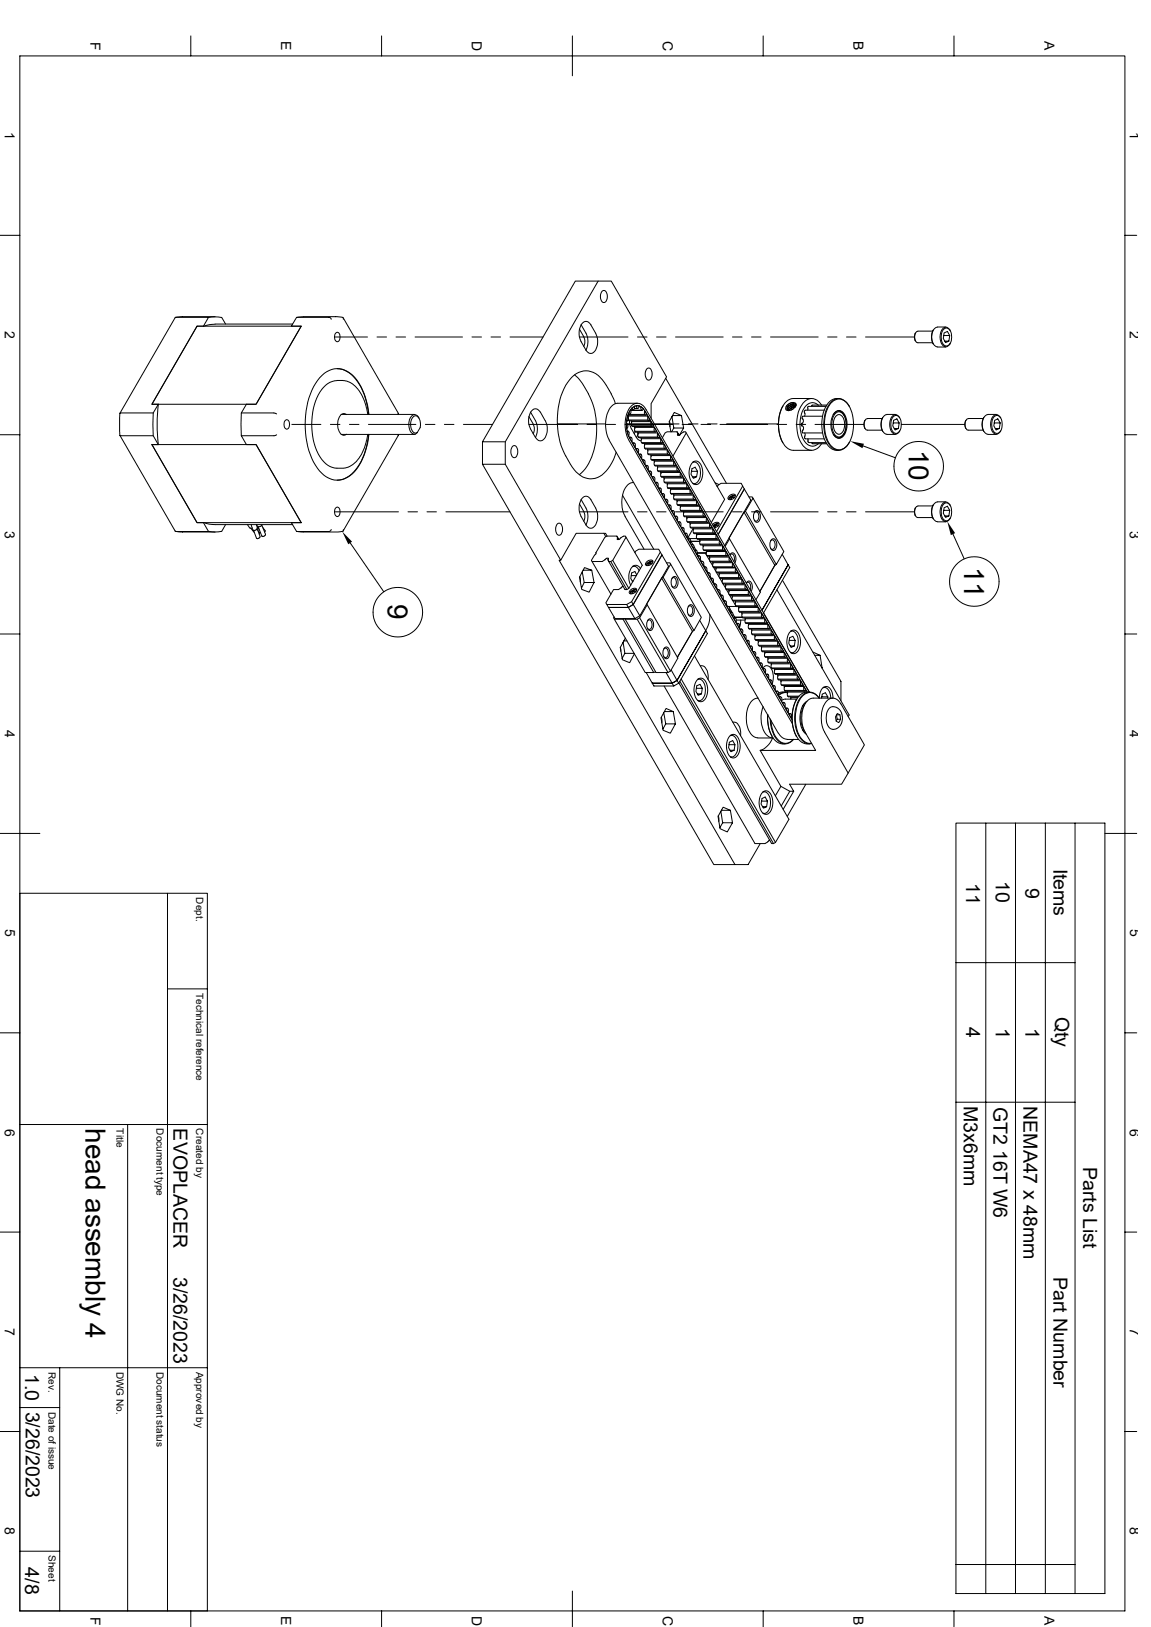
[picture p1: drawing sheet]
<svg xmlns="http://www.w3.org/2000/svg" width="297mm" height="420mm" viewBox="0 0 297 420" stroke-linecap="round" stroke-linejoin="round" font-family="sans-serif">
<defs><g id="words">
<g font-size="7.2">
<text x="234.5" y="116.1" transform="rotate(90 234.5 116.1)">10</text>
<text x="248.8" y="146.3" transform="rotate(90 248.8 146.3)">11</text>
<text x="100.1" y="156" transform="rotate(90 100.1 156)">9</text>
<text x="22.1" y="291.3" transform="rotate(90 22.1 291.3)">head assembly 4</text>
</g>
<g font-size="5">
<text x="249.3" y="227.9" transform="rotate(90 249.3 227.9)">11</text>
<text x="257" y="227.5" transform="rotate(90 257 227.5)">10</text>
<text x="271.8" y="224.2" transform="rotate(90 271.8 224.2)">Items</text>
<text x="264.7" y="229.1" transform="rotate(90 264.7 229.1)">9</text>
<text x="272.3" y="262.5" transform="rotate(90 272.3 262.5)">Qty</text>
<text x="249.3" y="265.2" transform="rotate(90 249.3 265.2)">4</text>
<text x="257" y="265.3" transform="rotate(90 257 265.3)">1</text>
<text x="264.7" y="265.3" transform="rotate(90 264.7 265.3)">1</text>
<text x="248.7" y="285.6" transform="rotate(90 248.7 285.6)">M3x6mm</text>
<text x="256.4" y="285.7" transform="rotate(90 256.4 285.7)">GT2 16T W6</text>
<text x="264.1" y="285.6" transform="rotate(90 264.1 285.6)">NEMA47 x 48mm</text>
<text x="44.7" y="291.3" transform="rotate(90 44.7 291.3)">EVOPLACER</text>
<text x="279.5" y="301.2" transform="rotate(90 279.5 301.2)">Parts List</text>
<text x="44.7" y="329.6" transform="rotate(90 44.7 329.6)">3/26/2023</text>
<text x="271.8" y="329.7" transform="rotate(90 271.8 329.7)">Part Number</text>
<text x="6.5" y="354.7" transform="rotate(90 6.5 354.7)">1.0</text>
<text x="6.7" y="364.4" transform="rotate(90 6.7 364.4)">3/26/2023</text>
<text x="6.5" y="404.6" transform="rotate(90 6.5 404.6)">4/8</text>
</g>
<g font-size="3.6">
<text x="23.3" y="10.8" transform="rotate(90 23.3 10.8)">F</text>
<text x="72.6" y="10.7" transform="rotate(90 72.6 10.7)">E</text>
<text x="121.8" y="10.5" transform="rotate(90 121.8 10.5)">D</text>
<text x="171" y="10.5" transform="rotate(90 171 10.5)">C</text>
<text x="220.3" y="10.7" transform="rotate(90 220.3 10.7)">B</text>
<text x="269.5" y="10.7" transform="rotate(90 269.5 10.7)">A</text>
<text x="1.3" y="34" transform="rotate(90 1.3 34)">1</text>
<text x="291.6" y="34" transform="rotate(90 291.6 34)">1</text>
<text x="1.3" y="85.5" transform="rotate(90 1.3 85.5)">2</text>
<text x="291.6" y="85.5" transform="rotate(90 291.6 85.5)">2</text>
<text x="1.3" y="136.9" transform="rotate(90 1.3 136.9)">3</text>
<text x="291.6" y="136.9" transform="rotate(90 291.6 136.9)">3</text>
<text x="1.3" y="188.4" transform="rotate(90 1.3 188.4)">4</text>
<text x="291.6" y="188.4" transform="rotate(90 291.6 188.4)">4</text>
<text x="1.3" y="239.9" transform="rotate(90 1.3 239.9)">5</text>
<text x="291.6" y="239.9" transform="rotate(90 291.6 239.9)">5</text>
<text x="1.3" y="291.3" transform="rotate(90 1.3 291.3)">6</text>
<text x="291.6" y="291.3" transform="rotate(90 291.6 291.3)">6</text>
<text x="1.3" y="342.8" transform="rotate(90 1.3 342.8)">7</text>
<text x="291.6" y="342.8" transform="rotate(90 291.6 342.8)">7</text>
<text x="1.3" y="394.3" transform="rotate(90 1.3 394.3)">8</text>
<text x="291.6" y="394.3" transform="rotate(90 291.6 394.3)">8</text>
<text x="23.3" y="417.3" transform="rotate(90 23.3 417.3)">F</text>
<text x="72.6" y="417.2" transform="rotate(90 72.6 417.2)">E</text>
<text x="121.8" y="417.1" transform="rotate(90 121.8 417.1)">D</text>
<text x="171" y="417.1" transform="rotate(90 171 417.1)">C</text>
<text x="220.3" y="417.2" transform="rotate(90 220.3 417.2)">B</text>
<text x="269.5" y="417.2" transform="rotate(90 269.5 417.2)">A</text>
</g>
<g font-size="2.6">
<text x="50.6" y="231.6" transform="rotate(90 50.6 231.6)">Dept.</text>
<text x="50.6" y="256.3" transform="rotate(90 50.6 256.3)">Technical reference</text>
<text x="30.1" y="291.3" transform="rotate(90 30.1 291.3)">Title</text>
<text x="40.3" y="291.3" transform="rotate(90 40.3 291.3)">Document type</text>
<text x="50.6" y="291.3" transform="rotate(90 50.6 291.3)">Created by</text>
<text x="12.5" y="354.1" transform="rotate(90 12.5 354.1)">Rev.</text>
<text x="30.1" y="354.1" transform="rotate(90 30.1 354.1)">DWG No.</text>
<text x="40.3" y="354.1" transform="rotate(90 40.3 354.1)">Document status</text>
<text x="50.6" y="354.1" transform="rotate(90 50.6 354.1)">Approved by</text>
<text x="12.5" y="364.4" transform="rotate(90 12.5 364.4)">Date of issue</text>
<text x="12.5" y="401.4" transform="rotate(90 12.5 401.4)">Sheet</text>
</g>
</g></defs>
<g fill="none" stroke="#000" stroke-width=".26">
<path d="M5.1 14.4h285.2v401.4h-285.2zM49.2 9.3v5.1M98.5 9.3v5.1M147.7 9.3v10.3M196.9 9.3v5.1M246.2 9.3v5.1M0 60.7h5.1M154.3 72.6h-5.8l-24 41.4M155.4 75.1l.2-.1a1.24 1.24 0 0 1 1.1 1.7l-.2 .7a.72 .72 0 0 1-.7 .7 .72 .72 0 0 1-.7-.7l-.1-1.4zM290.3 60.7h3M50.8 84.2h26.9l-11.6 20.2h-26.9zM53.8 82l1.7-.2 1.7 .2 1 1.7"/>
<path d="M55.5 81.7h-8.8l-1.4 .2M75.5 83.7h-20l-1.5 .1-1.5 .4M78.2 81.8l-1.7 .2M78.2 81.7h8.8l1.5 .3 .1 .4M85.5 82.4l-.5-.5h-8.5l-1.3 2.3h2.5l-11.6 20.2h-2.5l-1.3 2.2h8.4l.7 .2M86.3 87h8.5M86.5 86.1a.66 .66 0 0 1 .9-.2 .66 .66 0 0 1 .3 .8 1.02 1.02 0 0 1-.8 1.5 1.68 1.68 0 0 1-.4-2.1zM87 98.2l2.6 .2 1.4 .7 1 1 1.2 1.6 .9 1.8 .8 3.5M87 98.3a6.3 6.3 0 0 0-5.3 4.4 17.6 17.6 0 0 0 1.3 15.9 5.5 5.5 0 0 0 5.5 2.3l1.4-.3 .9-.5 1-.8 .9-1.1 1.4-2.7 .8-3.4M87 95.2a7.2 7.2 0 0 1 5.8 4.1 19.9 19.9 0 0 1 2.3 7.7M88.6 82l14.2 24.7M97.3 87h2.4"/>
<path d="M102.2 87h2.4M107.1 87h12.2M121.8 87h2.4M126.7 87h2.5M131.6 87h8.5M148.3 96.8l.8 .7 1.1 1.4 1.6 2.7M149.5 85l1.1 2a2.69 2.69 0 0 1 0 2.4M149.5 87h12.6M149.9 83.8l1.3 2.2a4.8 4.8 0 0 1 0 4.3M152.4 83.8l1.3 2.2a4.1 4.1 0 0 1-.8 5.1h-.9l-.8-.8M152.5 83.9a1.4 1.4 0 0 0-1.5-.9 1.4 1.4 0 0 0-1.2 1.3 4.7 4.7 0 0 0 .1 3.9l1.3 2.2M164.5 87h2.5"/>
<path d="M167 95.2l.2-.2a1.24 1.24 0 0 1 1.1 1.7l-.2 .8a.72 .72 0 0 1-.7 .6 .72 .72 0 0 1-.7-.6l-.2-1.5zM169.4 87h2.5M171.8 97.7l15.7 27.1M174.3 87h12.3M189 87h2.5M193.9 87h2.5M198.8 87h12.3M213.6 87h2.4M218.4 87h2.5M223.4 87h12.5M236.1 87.9l.1 .2M236.2 86.1l-.2 .9 .2 .9"/>
<path d="M236.2 85.9l-.1 .2M236.9 85.5h3.8M236.9 85.5a1.74 1.74 0 0 0-.6 2.6l.6 .4h3.8M240.7 85.3a3.8 3.8 0 0 0 .1 3.5M240.8 85.2l-.1 .1M241.9 84.5a2.82 2.82 0 0 0-1.2 3.9l.4 .7 .8 .4M241.9 84.4h2.2M241.9 89.6h2.2M243.5 85a1.1 1.1 0 0 1 1.1-.3 1.1 1.1 0 0 1 .8 1 2.92 2.92 0 0 1-.9 3.6 1.54 1.54 0 0 1-1.6-1.8l.1-1.4zM243.5 86.6h1.6l-.2 1.5M245.1 86.6l-.6-1-.9 .3-.2 1.5 .6 1 .9-.3h-1.1M245.1 85.2l.1 .1"/>
<path d="M245.1 85.2a1.18 1.18 0 0 0-1.3-.7 1.18 1.18 0 0 0-1 1.1 3.3 3.3 0 0 0 1 3.9 1.12 1.12 0 0 0 1.3-.7M245.2 88.6l-.1 .2M0 112.2h5.1M30.9 112.4l8.6 .1 1.4 2.3h-1.7l11.6 20.1h1.7l1.3 2.3-8.6-.1zM30.9 106.7v5.7M39.2 114.8h26.9l11.6 20.1h-26.9zM39.5 106.6v5.9M40.9 104.4a45.9 45.9 0 0 0 0 10.4M40.9 104.4h-1.7l11.6-20.2h1.7l1.3-2.3-8.6 .1-14.3 24.7M40.9 104.4l-1.4 2.2-8.6 .1M62.3 106.6v5.9M71.4 112.2l-.6 .3h-8.5l1.3 2.3h2.5l11.6 20.1h-2.5l1.3 2.3h8.5l.5-.5"/>
<path d="M73.5 108.7a.66 .66 0 0 1 .8-.3 .66 .66 0 0 1 .4 .8 1.02 1.02 0 0 1-.9 1.5 1.68 1.68 0 0 1-.3-2zM75.3 109.6h7.5M85.3 109.6h2.4M88.1 107h18.9M88.1 112.1h18.9M89.4 107a1.33 1.33 0 0 0-2 1.1 3.6 3.6 0 0 0 .9 4.1l.6 .2 .5-.3M90.2 109.6h2.4M95.1 109.6h12.2M95.1 112.1a15.6 15.6 0 0 1-5 10.8l-1.2 .7-1.9 .4M95.2 107a15.6 15.6 0 0 0-4.9-10.7 5.4 5.4 0 0 0-7.8 1.2 20.1 20.1 0 0 0-3.5 15.6 14.1 14.1 0 0 0 5.3 10 5.7 5.7 0 0 0 7.8-2.1 18.2 18.2 0 0 0 3.1-8.9M102.7 112.2l.1 .2M102.8 112.4l-14.2 24.6"/>
<path d="M102.8 106.7v.3M102.8 106.7l-.1 .1M102.8 112.1v.3M106.6 107.7a1.06 1.06 0 0 1 1.2-.2 1.06 1.06 0 0 1 .6 1l.1 .5a2.73 2.73 0 0 1-1.1 2.8 1.69 1.69 0 0 1-1.4-2.1v-.9zM107.7 111.7l-.5 .4M108 107.7l.1 .2M108 107.8a1.14 1.14 0 0 0-1.1-.8 1.14 1.14 0 0 0-1.1 1 3.3 3.3 0 0 0 .8 4l.6 .1M109.8 109.6h2.4M114.7 109.6h2.4M119.6 109.6h7.5M124.5 119.8l59.7 103.4h8.8l3.2-5.4M130.4 114h-5.9v5.8h5.9"/>
<path d="M132.3 115.2l.2-.1a1.24 1.24 0 0 1 1.1 1.7l-.2 .7a.72 .72 0 0 1-.7 .7 .72 .72 0 0 1-.7-.7l-.1-1.5zM136.5 109.6h12.6M136.5 107.5l1.1 2a2.69 2.69 0 0 1 0 2.5M136.9 106.4l1.3 2.2a4.8 4.8 0 0 1 0 4.3 1.4 1.4 0 0 0 1.5 .9 1.4 1.4 0 0 0 1.2-1.3 4.7 4.7 0 0 0-.2-3.9l-1.3-2.2M139.4 106.4a1.4 1.4 0 0 0-1.5-.9 1.4 1.4 0 0 0-1.2 1.3 4.7 4.7 0 0 0 .2 3.9l1.3 2.2M143.8 109.4h12.4M151.5 109.6h2.4M151.8 101.6a19.8 19.8 0 0 1-.8 19.4l-1.5 1.6M156.4 109.6h2.4M157.1 113.5l43.7 75.8M157.7 101.6l1.1 2.6M157.7 101.6l-1.2-2.1a6.5 6.5 0 0 0-5.3-3.8 6.2 6.2 0 0 0-5.2 3.8 20.1 20.1 0 0 0 3.3 22.8 4.8 4.8 0 0 0 7.2-.8l1.4-2.1 1.1-2.6"/>
<path d="M161.3 109.6h12.3M161.7 109.4h.1M161.7 109.4l.3 .4v.4l-.2 .4M161.7 109.3l-.1-.1 .1 1.6 .1-.2M161.7 108.6h.2M161.8 110.6h.1M161.8 108.6h.1M161.8 111.3h.3M161.9 111.3h.1M161.9 111.3h-.1l.4 1.3v-.2M161.9 109.4h13.3M161.9 111.3a.64 .64 0 0 1 .3 1.1"/>
<path d="M162 107.5h.1M162 107.4v-.1l-.3 1.3a.35 .35 0 0 0 .4 0 .35 .35 0 0 0 .1-.4M162 107.5l.1 .7M162.1 107.4v.2M162.1 108.4h5.1M162.1 107.4h5.1l.5 1.1M162.2 108.4l.1 .2h5.1M162.2 112.4h.1M162.2 113.5l42.2 73.2M162.2 113.5a8.2 8.2 0 0 1 .7-8.7 2.27 2.27 0 0 1 3.8 .9l42.1 72.9-11.8-20.4 6.8-11.7-.4-.7-6.8 11.7 6.8-11.7-1.6-2.7M162.3 112.9h.5M162.4 108.7l.4 1.7 1.4 2.5"/>
<path d="M162.5 113a7.3 7.3 0 0 1 .6-7.7 2 2 0 0 1 3.4 .9l41.8 72.4M162.5 113l41.8 72.7M162.6 113h.1M162.6 113l.2-.1 .2 .2M162.7 105.9h.1M162.7 105.9l.1 .4a.35 .35 0 0 1 0 .5 .35 .35 0 0 1-.5 0M162.7 105.7l-.6 1.1h.2M162.7 105.9h2.8M162.7 105.8h.7M162.8 105.7v.2M162.8 106h2.9M162.9 108.6l.1 .2h5l.7 1.1-.5 .2-.1-.2"/>
<path d="M162.9 108.9v.2M162.9 109.1h.1M163 109.1v.8h5v-.8M163 113.1l.1 .9M163 109.9l.2 .2M163.2 114.3h.4M163.2 110.1h5.1M163.4 114.4l.5 1.1M163.4 114.5h.1M163.4 114.5l.3-.2 .1 .3M163.7 110.1l.1 .2M163.8 104.8l-.1 .4a.36 .36 0 0 1 0 .5 .36 .36 0 0 1-.5-.1l-.2-.2"/>
<path d="M163.8 110.3h5.1l.6 1.1-.4 .1-.2-.2M163.8 110.3v.2M163.8 110.6v.7h5.1v-.7M163.8 104.8l-.8 .6M163.9 111.4l-.2 .6M163.9 114.5v.8M163.9 115.3v.2M163.9 111.3l.2 .2M164 115.8h.5M164.1 111.5h5M164.1 115.9h.1M164.2 112.9l.6 .6 .6 .3"/>
<path d="M164.2 104.9l-.1-.2 .9 .1-.1 .1M164.3 115.9h.1M164.3 115.9l.2-.1 .2 .2M164.3 104.9a.35 .35 0 0 0 .2 .5 .35 .35 0 0 0 .4-.5M164.5 104.1h-5.1a3.4 3.4 0 0 0-2.7 2.7 8.9 8.9 0 0 0 .5 6.7M164.5 111.5l.1 .3h5.1l.6 1.1a.56 .56 0 0 1-.7-.2 .56 .56 0 0 1 .1-.8v-.1M164.5 105.5h-.8h.9M164.6 111.8v.7l.2 .5h5.2M164.7 111.8l-.4 1.1M164.7 112.8h5M164.7 116v.7M164.7 116.8l.1 .2"/>
<path d="M164.8 117.2h.5M165 117.3l.1 .1a.35 .35 0 0 1 .4-.1 .35 .35 0 0 1 .1 .5l-.1 .4M165.1 117.4h.1M165.4 113l.1 .2M165.4 105.1h.1M165.5 113.5v.8h5.1l-.1-.8M165.5 113.2h5l.7 1.1-.4 .1-.2-.2M165.5 113.2v.2M165.6 118.2v.2M165.6 114.2l.1 .2 5.1 .1M165.7 118.7h.4M165.8 118.8h.1"/>
<path d="M165.9 118.8h.1M165.9 118.8l.3-.1 .1 .2M165.9 105.7l-.1 .2-.3-.1M166 105.6h.1M166 105.7l.1-.1-.8-.7 .2 .9M166.2 114.5l.1 .2M166.3 106.1v-.1l.7 1-.4 .1-.2-.2M166.3 114.7v.2M166.3 114.9h.1M166.3 106.2l.1 .8-4.3-.1M166.3 114.7h5.1l.5 1.1M166.4 118.9v.7"/>
<path d="M166.4 119.7h.1M166.4 114.9v.8h5v-.8M166.4 115.7l.1 .2h5.2M166.5 119.7v.2M166.6 107.2h-4.6l.1 .2M166.8 107h.1M166.8 107.1h.1M167 115.9l.2 .2h5l.6 1.1-.3 .1-.2-.2M167.1 107.4v.2M167.1 107.6h.1M167.1 116.2v.1M167.1 116.4h.1"/>
<path d="M167.2 107.7v.7M167.2 108.4l.2 .2 .2-.1M167.2 116.4l-.1 .5 .3 .4M167.4 117.4h5.1M167.6 108.5h.1M167.7 108.5h.1M167.9 117.4l.1 .2h5.1l.6 1.1-.4 .1-.2-.2M168 108.9v.2M168 109.1h.1M168 117.6v.2M168 107.9v-3.7l4-6.9-14.3-24.7h-3.4l-23.9 41.4v5.8l14.3 24.8 4-6.9h7.6l.4 .7M168 117.9v.7h5.1v-.7"/>
<path d="M168.1 118.6l.2 .2M168.3 118.8h5M168.5 109.9h.1M168.5 110h.1M168.7 118.8l.2 .2M168.8 110.3l.1 .2M168.8 119h5.1l.6 1.1a.56 .56 0 0 1-.7-.2 .56 .56 0 0 1 .1-.7v-.1M168.8 119.1v.7l.2 .5h5.2M169.3 111.4h.1M169.4 111.4h.1M170.2 112.9h.1M170.5 113.2v.2"/>
<path d="M171 114.3h.1M171.1 114.3h.1M171.4 114.7v.2M171.4 115.7l.2 .2 .3-.1M171.9 115.7h.1M171.9 115.8h.1M172.2 116.2v.1M172.2 116.4h.1M172.3 116.4v.8h-5.1M172.7 117.2h.1M172.7 108.7l.1 1.5M172.7 117.3h.1"/>
<path d="M173 117.6l.1 .2M173.4 107.5l.5 3h2.5M173.5 107.3h2.4l.5 3.2M173.5 118.7h.1M173.6 118.7h.1M173.9 110.5l-.6 1M174.8 111.5h-2.7l-.5 .3-.7 1.2M174.8 111.5l.5 .9M174.8 111.5l.2 .4M175.2 112.4l-.3-.5-.1 .5h.5M175.5 112.2l-.2 .2M175.9 107.3l-1.9-.8-1.3 2.3 .4 2.7"/>
<path d="M176 109.6h2.5M176.4 110.5l-1.1 1.8M176.4 111.5l-.7 .4-.2 .3M176.5 111.5h.4l.2 .3-3.4 5.9M177.1 111.8l9.9 17.1-3.4 6M177.7 109.4h2.4M178.7 119.4a1.32 1.32 0 0 1 2.2 .7 3.9 3.9 0 0 1-1 5 1.91 1.91 0 0 1-2-2 4.3 4.3 0 0 1 .8-3.7zM178.8 119.3a1.68 1.68 0 0 1 1.9 1.8 3.2 3.2 0 0 1-1.3 3.7h-.6M178.9 119.2h.3M180.9 109.6h2.4M182.6 109.4h2.4M185.8 109.6h12.3"/>
<path d="M187.5 109.4h13.3M200.5 109.6h2.5M202 104.8a10.3 10.3 0 0 0 0 9.5M203.4 104.4l1.3-.5 .7 .3v.4l-.9 1.1-1.1 .3-.5-.2-.2-.2 .2-.7zM204.7 105.5l-.5 .3M204.7 103.9l-.9 .2-.9 .8M204.9 104.3l-1.1 .3-.7 .7M205.1 104.6l-1.1 .4-.7 .6M205.2 104.1l.2 .2-.1 .6M205.2 105l-1 .3-.7 .7M205.2 105l-.9 .3-.8 .7M205.4 104.7l-.7-.1-.7 .3-.6 .6-.2 .4"/>
<path d="M205.4 104.4l-1-.1-.9 .5-.5 .9 .5 .3M205.4 109.6h2.5M207 109.9l.1 .1M207.1 111.6l5.2 .2M207.1 109.2l-.3 .2v.4l.2 .1M207.1 107.5l-.1 .5a.8 .8 0 0 1 .1 1.2M207.1 110l.2 .4-.1 .6M207.1 107.4h5.2M207.3 111l-.3 .3 .1 .4M207.6 113l.1 .2M207.6 106.6v.8M207.6 112.8v.2"/>
<path d="M207.6 111.8l.1 .6M207.7 106l-.2 .3 .1 .2M207.7 112.5l-.1 .3M207.8 105.9h4.9M207.8 105.9l-.1 .1M207.8 113.2h.1M207.8 113.3h4.9M208.4 105.6v.3M208.4 105.4l.1 .2M208.4 105v.4M208.5 113.3v.2M208.5 113.5v.5l.2 .2"/>
<path d="M208.6 104.9l-.2 .2M208.6 104.9h.1M208.7 104.9h4.4M208.7 114.3h4.4M209.4 102.9h-4.7a4.6 4.6 0 0 0-3.6 4.3 9.3 9.3 0 0 0 1.8 8.3l1.4 .7h5.1M209.5 114.3l.1 .2M209.7 104.6h-.2v.3M209.7 114.6h3.6M209.7 104.6h3.6M210.3 109.6h12.6M211.2 104.6a2.36 2.36 0 0 0-3.9 1 8.5 8.5 0 0 0 .7 8.8 2.12 2.12 0 0 0 3.2 .1M212 104.6a2.78 2.78 0 0 0-2.6-1.7 2.78 2.78 0 0 0-2.5 1.7 9.8 9.8 0 0 0 .7 10.9 2.7 2.7 0 0 0 4.4-.9"/>
<path d="M214.3 104.1a2.67 2.67 0 0 1 4.7 .5 10 10 0 0 1-.3 10.4 2.67 2.67 0 0 1-4.7-.5 10 10 0 0 1 .3-10.4zM215 107.1a1.54 1.54 0 0 1 1.6-1 1.54 1.54 0 0 1 1.4 1.3 5.1 5.1 0 0 1-.8 5.4l-.3 .1a1.57 1.57 0 0 1-1.9-.8M215.5 106.4a1.52 1.52 0 0 1 2.5 .7 4.9 4.9 0 0 1-.8 5.8 1.74 1.74 0 0 1-2.4-1.4 5.1 5.1 0 0 1 .7-5.1zM215.6 106.7a1.4 1.4 0 0 1 2.3 .8 4.7 4.7 0 0 1-.8 5.1 1.61 1.61 0 0 1-2.2-1.4 5 5 0 0 1 .7-4.5zM215.7 107.4a1.16 1.16 0 0 1 1.3-.3 1.16 1.16 0 0 1 .7 1.1 3.3 3.3 0 0 1-.9 3.9 1.74 1.74 0 0 1-1.7-2v-1.5zM216.4 106.1l.9 .5 .4 .5M216.4 102.9a3.4 3.4 0 0 0-3.4 2.2 10.3 10.3 0 0 0 .7 10l1.3 .9 1.4 .2M217.7 112l-.4 .6-.9 .4M217.8 107.1v.1M217.8 111.9v.1M219.2 104.9a2.96 2.96 0 0 0-4.3-1.5 8.8 8.8 0 0 0-2.1 8.5 4.9 4.9 0 0 0 3.4 4.3 3.2 3.2 0 0 0 2.9-1.9M219.2 114.2v.1"/>
<path d="M222.7 115.1l8.3 3.1M223.1 110.4l.1 .2M223.1 108.7l-.2 .9 .2 .8M223.2 108.5l-.1 .1M227.6 108l-3.8 .1a1.74 1.74 0 0 0-.5 2.6l.5 .3h3.8M227.7 107.9a3.8 3.8 0 0 0 .1 3.5M227.8 107.7l-.1 .2M228.9 107h2.2M228.9 107a2.82 2.82 0 0 0-1.3 4l.4 .7 .6 .4h2.5M230.5 107.6a1.1 1.1 0 0 1 1.1-.3 1.1 1.1 0 0 1 .8 .9 2.92 2.92 0 0 1-.9 3.6 1.54 1.54 0 0 1-1.6-1.8l.1-1.3zM230.5 109.2h1.5l-.2 1.4M232 109.2l-.6-1.1-.8 .4-.2 1.4 .6 1.1 .8-.4h-1"/>
<path d="M232.1 107.7l.1 .2M232.1 107.8a1.18 1.18 0 0 0-1.3-.8 1.18 1.18 0 0 0-1 1.2 3.3 3.3 0 0 0 1 3.9 1.12 1.12 0 0 0 1.3-.8M232.2 111.2l-.1 .2M232.6 109.6h16.4M249.2 108.7l-.2 .9 .3 1M249.3 108.5l-.1 .1M253.7 108l-3.8 .1a1.74 1.74 0 0 0-.6 2.6l.6 .3h3.8M253.8 107.9a3.8 3.8 0 0 0 .1 3.5M253.9 107.7l-.1 .2M254.9 107a2.82 2.82 0 0 0-1.2 4l.4 .7 .5 .4h2.5M254.9 107h2.2M256.5 107.6a1.1 1.1 0 0 1 1.2-.3 1.1 1.1 0 0 1 .7 .9 2.92 2.92 0 0 1-.9 3.6 1.54 1.54 0 0 1-1.6-1.8l.1-1.3z"/>
<path d="M256.5 109.2h1.6l-.2 1.4M258.1 109.2l-.6-1.1-.8 .4-.2 1.4 .5 1.1 .9-.4h-1.1M258.1 107.8a1.18 1.18 0 0 0-1.3-.8 1.18 1.18 0 0 0-.9 1.2 3.3 3.3 0 0 0 .9 3.9 1.37 1.37 0 0 0 1.4-.9M258.1 107.7l.1 .2M290.3 112.2h3M45.3 137.2l1.1 .1h9.1M52.5 134.9l1.5 .4 1.5 .1h20M53.8 137.2l1.7 .1 1.7-.1M58.2 135.4l-1 1.8M63.8 135.4l.7 .9M64.5 136.3h.6M64.8 136.4l.8 1.1"/>
<path d="M64.8 135.4l.4 1.4M66.2 135.4l.2 .8M66.2 135.4h.1M66.2 135.4a.67 .67 0 0 0 .6 .6 .67 .67 0 0 0 .7-.4M66.3 136l.6 .7M66.4 136.5l.7 2-.2 .4a.42 .42 0 0 1-.7 0l-.8-2M66.4 136.2l-.2 .5a.59 .59 0 0 1-.9 .1M66.5 136.9l.5 .6-.1 .4M66.6 136l1 2.3a.59 .59 0 0 0 .9-.4M67.6 135.5l-.1 .1M67.6 135.6l.9 2.3M67.8 136.2l.6 .7"/>
<path d="M68.4 136.9l-.2 .4M86.3 132.1h16.5M86.5 131.2a.66 .66 0 0 1 .9-.2 .66 .66 0 0 1 .3 .8 1.02 1.02 0 0 1-.8 1.5 1.68 1.68 0 0 1-.4-2.1zM88.6 136.7l-.1 .5-1.2 .1h-9.5l-1.3-.1M105.3 132.1h2.4M110.2 132.1h2.4M115.1 132.1h16.5M143.8 135.2l.3-.1a1.24 1.24 0 0 1 1.1 1.7l-.2 .7a.72 .72 0 0 1-.7 .7 .72 .72 0 0 1-.7-.7l-.2-1.4zM149.5 130.1l1.1 2a2.69 2.69 0 0 1 0 2.4M149.5 132.1h12.6M149.9 128.9l1.3 2.2a4.8 4.8 0 0 1 0 4.4M152.4 128.9l1.3 2.2a4.1 4.1 0 0 1-.8 5.2h-.9l-.8-.8"/>
<path d="M152.5 129a1.4 1.4 0 0 0-1.5-.9 1.4 1.4 0 0 0-1.2 1.3 4.7 4.7 0 0 0 .1 3.9l1.3 2.2M155.8 137.7l.5 .9M159.1 138.4l.1 .1M159.1 138.4h-2.5l-.5 .3-2.3 4M159.2 138.5l.4 .8M159.2 138.4l.5 .9M159.3 138.8v.5h.4M160.6 127.8l8.1 14M160.9 138.4h.5l.1 .3-3.4 6-.5 .2h-.5M160.9 138.4l-1.2 .9M161.3 133.3l4.9 8.5M161.5 138.7l4.2 7.2-3.4 6-.5 .3-.6-.1-4.1-7.2"/>
<path d="M163.5 124.5a3.7 3.7 0 0 0-2.9 3.8 7.6 7.6 0 0 0 .7 5M164.5 132.1h2.5M166.5 120.1h.5M166.7 120.3l.3-.2 .2 .3M166.8 120.3h.1M167.2 120.4v.7M167.2 121.2l.1 .1M167.4 121.6h.4M167.6 121.7l.5 1.1v-.2M167.6 121.8h.1M167.6 121.8l.3-.2 .1 .2M168.1 121.8v.8"/>
<path d="M168.2 123.1h.5M168.3 123.1h.1M168.3 123.2l.6 1.1M168.4 123.2h.1M168.4 123.2a.49 .49 0 0 1 .6 .2 .49 .49 0 0 1-.1 .6l.1 .2M168.9 120.1h5M169 124.5h.5M169.3 124.7h.1M169.4 132.1h2.5M169.5 120.3l.2 .2M169.7 120.7v.8h5.1l-.1-.8M169.7 120.5h5l.6 1.1-.3 .1-.2-.2"/>
<path d="M169.7 120.5v.2M169.8 125.5v-.4a.4 .4 0 0 0-.1-.5 .4 .4 0 0 0-.5 .1l.6 1M169.8 125.5v.2M169.8 121.5l.1 .2 5.1 .1M169.9 125.9h.4M170 126.1h.1M170.1 126.1h.1M170.1 126.1a.38 .38 0 0 1 .5 .1 .38 .38 0 0 1 0 .5v.2M170.4 121.8l.1 .2M170.5 122l.1 1h5v-1M170.5 122h5.1l.6 1.1-.4 .1-.2-.2M170.6 127h.1"/>
<path d="M170.6 123l.1 .2h5.2M170.6 127v.2M170.7 127.4h.5M170.9 127.6l.3-.2 .2 .2M171 127.6h.1M171.2 123.2l.2 .2h5l.6 1.1-.3 .1-.2-.2M171.4 123.7v.8h5v-.8M171.4 123.4v.2M171.4 127.6v.8M171.4 128.4h.1M171.4 124.4l.3 .2M171.5 128.4v.2"/>
<path d="M171.6 128.9h.4M171.7 129l.6 1.1v-.2M171.7 124.7h5M171.7 129h.1M171.8 129h.1M171.8 129l.2-.1 .2 .2M172.1 124.7l.1 .2M172.2 124.9v.2M172.2 125.1h.1M172.2 124.9h5l.6 1.1M172.3 129.1v.8M172.3 125.1v.8"/>
<path d="M172.3 125.9l.1 .2h5.1M172.4 130.3h.4M172.5 130.4h.1M172.6 130.5h.1M172.6 130.5a.49 .49 0 0 1 .6 .2 .49 .49 0 0 1-.1 .6v.2M172.9 126.1l.2 .2h5l.6 1.1M173 126.4l.1 .1M173.1 126.6l-.1 .5 .2 .5h5.2M173.1 127.4h5M173.3 131.8h.4M173.4 131.9h.1a.41 .41 0 0 1 .5 .1 .41 .41 0 0 1 0 .5l-.1 .3M173.5 132h.1"/>
<path d="M173.8 127.6l.1 .2h5l.6 1.1M173.9 127.8v.2M173.9 128.1v.7h5v-.7M173.9 132.8l.1 .2M173.9 128.8l.3 .2M174.1 133.2h.4M174.2 129h5M174.2 133.3h.1M174.2 133.4l.6 1.1M174.3 133.4h.1M174.3 133.4l.3-.1 .2 .2M174.3 132.1h12.3"/>
<path d="M174.4 120.1h.1M174.6 129l.1 .2h5.1l.6 1.1-.4 .2-.2-.2M174.7 120.5v.2M174.7 129.3l.1 1h5l-.1-1M174.8 133.4v.8M174.8 134.2h.1M174.8 130.3l.1 .2h5.1M174.8 134.3v.2M174.9 134.7h.5M175 134.8l.4-.1 .2 .2M175.2 134.9h.1M175.2 121.6h.1"/>
<path d="M175.3 121.6h.1M175.4 130.5l.2 .2M175.6 130.9v.8h5v-.8M175.6 130.7h5l.6 1.1-.4 .1-.1-.2M175.6 130.7v.2M175.6 134.9v.8M175.6 135.7h.1M175.6 131.7l.2 .2 5.1 .1M175.7 135.7v.2M175.8 136.1h.4M175.9 136.3l.6 1.1v-.2M175.9 136.3h.1"/>
<path d="M176 136.3h.1M176 136.3a.38 .38 0 0 1 .5 .1 .38 .38 0 0 1 0 .5l-.1 .2M176.1 123h.1M176.1 123.1h.1M176.3 132l.1 .2M176.4 123.4v.2M176.4 132.2h5l.7 1.1-.4 .1-.2-.2M176.4 132.2v.1M176.4 132.4h.1M176.4 132.4v.8h5.1v-.8M176.5 137.2h.1M176.5 133.2l.1 .2h5.1"/>
<path d="M176.6 137.6h.4M176.7 137.7l.1 .1a.47 .47 0 0 1 .6 .1 .47 .47 0 0 1-.1 .6v.1M176.8 137.8h.1M176.9 124.5h.1M177.1 133.4l.1 .2h5.1l.6 1.1-.4 .1-.1-.2M177.2 124.9v.2M177.2 133.6v.2M177.2 125.1h.1M177.3 125.1v.8h-5M177.3 133.9v.8l5-.1v-.7M177.3 138.6l.1 .2M177.3 125.9l.2 .2 .3-.1"/>
<path d="M177.3 134.6l.2 .2h5.1M177.6 139.2h.1a.49 .49 0 0 1 .6 .2 .49 .49 0 0 1-.2 .6l.1 .1M177.7 139.2h.1M177.8 125.9h.1M177.8 126h.1M177.9 139l-.4 .1M178 134.8l.1 .3h5l.7 1-.4 .2-.2-.2M178.1 126.4v.1M178.1 135.1v.2M178.1 126.6v.4a.35 .35 0 0 0 0 .4 .35 .35 0 0 0 .5 0M178.1 135.3v.8h5.1v-.8M178.1 136.1l.3 .2"/>
<path d="M178.3 139.7h.1M178.3 139.7h2.3M178.3 139.7l.4 .8h-.4M178.4 136.3h5M178.4 121.7h1.6l-.6-1.1-.8 .4-.3 1.4 .6 1.1 .8-.4M178.6 127.4h.1M178.8 136.3l.1 .2h5.1l.6 1.1M178.9 136.4l-1.3 2.2 .3 .4h1.9M178.9 124.9h.3M178.9 127.8v.2M178.9 136.6v.9M178.9 137.5h5.1"/>
<path d="M179 128.8l.2 .2 .2-.1M179 137.5l.1 .3h5.1M179.4 128.9h.1M179.7 137.8l.1 .2M179.7 138.2l.1 .8M179.7 138.2v-.2h5.1l.6 1.1-.4 .1-.1-.2M179.8 139l.2 .2h5.1M180 121.7l-.3 1.4h-1M180.3 130.3h.1M180.5 139.2l.1 .2M180.6 130.7v.2M180.6 139.4h5l.7 1.1-.4 .2-.2-.2"/>
<path d="M180.6 139.4v.2M180.6 139.7h.1M180.6 139.7v.8h5.1v-.8M181.1 131.8h.1M181.4 132.2v.1M181.4 132.4h.1M181.9 133.2h.1M182 133.3h.1M182.3 133.6v.2M182.3 133.8h.1M182.8 134.7h.1M183.1 135.1v.2"/>
<path d="M183.6 136.1h.1M183.6 136.2h.1M183.9 135.4a1.05 1.05 0 0 1 1.7-.2l-.3 .6-.9 .5M183.9 136.6l.1 .1M184 136.8l-.1 .4a.35 .35 0 0 0 .1 .4 .35 .35 0 0 0 .4 0M184.1 135.7v.1M184.1 135.8l.3-.2 .2 .2M184.4 137.6h.1M184.5 135.6l-.2 .6M184.5 124.6l1 .5M184.5 135.5l-.4 .2M184.7 135.6l-.2 .6"/>
<path d="M184.7 135.5l.2 .2M184.7 135.5l.7 .2M184.8 138.2v.8h-5M184.8 138v.2M185 125.5h.2M185 135.2h.1M185 135.2l-.4 .3 .7 .3M185 135.2l.5 .1M185.1 125.6l.3-.4 .7-.4h5.2l.3 .7-6.7 11.7M185.2 135.2l-.7 .1-.4 .5M185.2 135.2l-.4 .3M185.3 139.1h.1"/>
<path d="M185.6 139.4v.2M185.6 139.7h.1M188.2 128a.99 .99 0 0 1 1.6-.1 1.2 1.2 0 0 1-2 .8zM188.3 139.1l7.9 13.8-1.1 1.9M188.3 128.4l-.2 .5M188.3 128.4l-.1 .2 .4-.2 .2 .2M188.3 128.4v.1M188.7 128.4l-.2 .6M188.8 128.2l-.5 .2M188.8 128.2l.6 .3M188.9 128.4l-.2 .5M189 128.2l.6 .2"/>
<path d="M189 128.2l.1 .2M189 132.1h2.5M189.1 127.9l-.8 .5M189.2 127.9l-.4 .3M189.2 127.9h.2M189.2 127.9l.5 .1M189.4 127.9l-.4 .3M191.6 125.5l.5 .7-6.8 11.7 6.8-11.7 1.7 2.9-6.8 11.7M192 132.2l7.9 13.7 .4-.2M192.4 132l-.4 .2-3.9 6.7 .2 .2-1.2 2M193.3 128.3h.8l.2 .3M193.9 132.1h2.5"/>
<path d="M194.3 128.6l8 13.8-2 3.3-7.9-13.7zM194.6 132.3l.2-.1a.84 .84 0 0 1 .9 .2 .84 .84 0 0 1 .1 .9l-.2 .9a.52 .52 0 0 1-.5 .4 .52 .52 0 0 1-.5-.3M194.9 132l.2-.2a1.22 1.22 0 0 1 1.1 1.7v.4a.85 .85 0 0 1-.9 .9 .85 .85 0 0 1-.8-.9v-1.1zM198.8 139.6l.2-.2a.84 .84 0 0 1 .9 .3 .84 .84 0 0 1 .1 .9l-.2 .9a.52 .52 0 0 1-.5 .3 .52 .52 0 0 1-.5-.2M198.8 132.1h12.3M199.1 139.2l.2-.1a1.22 1.22 0 0 1 1.1 1.7v.3a.85 .85 0 0 1-.8 1 .85 .85 0 0 1-.9-1v-1.1zM213.6 132.1h2.4M218.4 132.1h2.5M223.4 132.1h12.5M236.1 133l.1 .2M236.2 131.2l-.2 .9 .2 .9M236.2 131.1l-.1 .1"/>
<path d="M236.9 130.6h3.8M236.9 130.6a1.74 1.74 0 0 0-.6 2.7l.6 .3h3.8M240.8 130.3a3.8 3.8 0 0 0 0 3.6M241.9 129.6a2.82 2.82 0 0 0-1.2 3.9l.4 .7 .8 .5M241.9 129.5h2.2M241.9 134.7h2.2M243.5 130.2a1.1 1.1 0 0 1 1.1-.3 1.1 1.1 0 0 1 .8 .9 2.92 2.92 0 0 1-.9 3.6 1.54 1.54 0 0 1-1.6-1.8l.1-1.4zM243.5 131.7h1.6l-.2 1.5M245.1 131.7l-.6-1-.9 .4-.2 1.4 .6 1.1 .9-.4h-1.1M245.2 130.4a1.21 1.21 0 0 0-1.3-.8 1.21 1.21 0 0 0-1.1 1.1 3.3 3.3 0 0 0 1 3.9 1.37 1.37 0 0 0 1.4-.8M245.9 137.9l2.9 6.3M90.4 140.2l8.6 12.5"/>
<path d="M144.7 144.6h-.4l45.4 78.6M149.6 148.8l.1 1.4M150.2 147.6l.5 2.8h2.6M150.5 147.2h2.2l.6 3.2M150.7 150.4l-.6 1.4M152.7 147.2l-1.9-.7-1.3 2.5 .6 3.1 1.9 .8 1.3-2.5M152.8 144.9l4.8 8.5M153.8 142.7v.3l-1.2 1.7 .2 .2h2.7M153.8 142.7v.1M156.1 144.4l-.6 .5M156.3 144.2l-.1 .3M156.4 144.2h.6"/>
<path d="M156.6 156l.4 .8h5.1l-.4-.8M156.9 144.4v.1M156.9 144.5l.2 .4M156.9 144.5l.2 .3M157 156.8h5.1l1.3-.8 7.4-12.7 1.7 2.9-7.4 12.8-1.3 .7h-5.1zM157 144.2l-.1 .3M157.6 144.9l4.2 7.3M158.1 144.7l4.2 7.2M158.5 159.3l-.2 .2 .2 .4h2.3l7.9 13.7h-2.2l-8-13.7M160.3 151.7l-.6 .4M160.7 151.3l-.3 .4M160.7 151.3h.1"/>
<path d="M160.8 159.9h.5M162.7 152.3a.99 .99 0 0 1 1.6-.1 1.2 1.2 0 0 1-2 .8zM162.8 152.7l.1 .1M162.8 152.7l-.2 .6M162.9 148.6h1.3M163 155.3l.4 .7-1.3 .8 1.7 2.9M163.2 150h.2M163.2 146.3a1.36 1.36 0 0 1 1.7 1.1M163.3 152.5l.1 .2-.2 .5M163.3 152.5l-.5 .2M163.3 152.9l-.1-.2-.2 .6M163.3 146.1h.3"/>
<path d="M163.4 152.7l.6 .1M163.5 152.5l.1 .2M163.5 152.5l.6 .2M163.7 152.2l-.5 .2-.5 .5 .5-.2M163.7 152.2l-.4 .3M163.7 152.2h.2M163.8 152.2h.2M163.8 142.7l.3-.5 .7-.4h5.2l.4 .7-7.4 12.8-1.3 .7h-5.1l-.3-.4 2-3.4 1.4-.1M163.9 152.2l-.4 .3M164 152.2l.3 .2M164.3 148.4l-.5-.9-.8 .4-.2 1.5 .5 .8M164.4 159.9l8 13.7"/>
<path d="M165.1 159.5l7.9 13.7M165.3 146.8a1.39 1.39 0 0 0-1.5-.9 1.39 1.39 0 0 0-1.2 1.3 4.6 4.6 0 0 0 .2 3.9M166.9 145a.99 .99 0 0 1 1.6-.1 1.2 1.2 0 0 1-2 .8zM167 156.1l7.9 13.8-1.9 3.3-.6 .4h-3.1l-8-13.7M167 145.5l-.2 .5M167 145.5h.1M167.3 159.9l.3-.1a1.22 1.22 0 0 1 1.1 1.6l-.1 .4a.85 .85 0 0 1-.8 1 .85 .85 0 0 1-.9-1v-1.1zM167.4 145.4l-.5 .3M167.5 145.2l.1 .2-.2 .6M167.5 145.2l-.5 .3M167.5 145.6l-.1-.2-.2 .6M167.6 145.4l.6 .2"/>
<path d="M167.7 145.2l.6 .2M167.7 145.2l.1 .2M167.9 144.9l-.5 .2-.5 .5M167.9 144.9l-.4 .3M167.9 144.9h.2M168 144.9h.2M168.1 144.9l-.4 .3M168.2 144.9l.3 .2M170.4 142.5l.4 .8-7.4 12.7 1.7 3M170.7 149.2l8 13.8 .4-.2M171.1 149l-.4 .2-3.8 6.7 .1 .2-1.9 3.4-.7 .4h-3.1M172 145.3h.8l.3 .3"/>
<path d="M173.1 145.6l7.9 13.8-1.9 3.4-8-13.8zM173.4 149.4l.1-.2a.84 .84 0 0 1 .9 .2 .84 .84 0 0 1 .1 .9l-.2 1a.52 .52 0 0 1-.5 .3 .52 .52 0 0 1-.4-.3M173.7 149l.2-.2a1.22 1.22 0 0 1 1.1 1.7l-.1 .4a.85 .85 0 0 1-.8 .9 .85 .85 0 0 1-.9-.9v-1.1zM177.6 156.6l.2-.1a.84 .84 0 0 1 .8 .2 .84 .84 0 0 1 .2 .9l-.3 .9a.52 .52 0 0 1-.4 .4 .52 .52 0 0 1-.5-.3M177.8 156.3l.3-.2a1.22 1.22 0 0 1 1.1 1.7l-.1 .4a.85 .85 0 0 1-.8 .9 .85 .85 0 0 1-.9-.9v-1.1zM178.2 140.1v.2M178.4 140.6h.1M178.5 140.7h.1M178.5 140.7l.3-.2 .1 .3M179 140.7v.8M179 141.5v.2M179.1 141.1l.5 .9h-.4"/>
<path d="M179.4 142.2h.1M179.8 142.2l-.2-.2-.4 .1 .6 1.1M179.8 142.2v.8l.4 .4M179.8 143h.1M179.9 143v.2M179.9 142.8h2.1M180 143.4h.4M180 142.7h2.2M180 142.6v.1M180 143.6l.7 1.1v-.2M180.1 143.6h.1M180.2 143.6h.1"/>
<path d="M180.2 143.6l.3-.1 .1 .2M180.7 143.6v.8l.3 .5M180.7 144.4h.1M180.7 140.5l.1 .2h5.1M180.8 144.9h.5M180.9 145h.1M181.1 145h.1M181.1 145l.2-.1 .2 .2M181.3 140.7l.1 .2h5.1l.6 1.1-.4 .1-.1-.2M181.4 140.9v.2M181.4 141.1h.1M181.5 141.1v.8h5v-.8"/>
<path d="M181.5 145.1v.8M181.5 145.9l.1 .2M181.5 141.9l.2 .2h5.1M181.6 145.8l.3 .5M181.7 146.3h.4M181.8 146.5h.1a.41 .41 0 0 1 .5 0 .41 .41 0 0 1 0 .6l-.1 .2M181.9 146.5h.1M182 142.8l.2 .3M182.2 142.1l.1 .3M182.2 142.7l-.1 .1M182.3 142.4h5l.7 1-.4 .2-.2-.3M182.3 142.4v.1"/>
<path d="M182.3 142.6h.1M182.3 142.6v.8h5.1v-.8M182.4 147.4l.3 .4M182.4 143.3l.2 .3M182.4 147.4v.2M182.5 143.6l.5 1M182.5 147.8h.4M182.6 143.6h5M182.6 147.9l.4-.1 .1 .2M182.7 148h.1M183 143.6l.1 .2h5.1l.5 1.1M183.1 143.8v.2"/>
<path d="M183.2 158.6a6.9 6.9 0 0 1-1.1 4.2M183.2 148v.8M183.2 148.8v.2M183.2 144.1l-.1 .5 .2 .4h5.2M183.2 144.9h5M183.3 148.8l.2 .5M183.3 145l.6 1M183.3 149.3h.5M183.4 149.4l.4-.1 .2 .2M183.6 149.4h.1M183.9 145l.1 .2h5l.6 1.2M183.9 145.3l.1 .2"/>
<path d="M184 145.5v.8h5.1v-.8M184 149.5v.7M184 150.3h.1M184 146.3l.1 .2h5.2M184.1 150.3v.2M184.1 150.2l.3 .5M184.1 146.5l.6 .9M184.2 150.7h.4M184.3 150.8h.1M184.3 150.9l.6 1v-.1M184.4 150.9h.1M184.4 150.9l.3-.2 .1 .3"/>
<path d="M184.7 146.5l5.1 .1 .5 1.1M184.7 146.6v.2M184.7 146.8h.1M184.8 146.9v.7M184.8 147.7h5M184.8 147.6l.2 .2h5.1M184.9 150.9v.8l.3 .5M184.9 151.7h.1M184.9 147.8l.6 1M185 152.2h.5M185.2 152.3l.5 1.1M185.3 152.3h.1"/>
<path d="M185.3 152.3l.2-.1 .2 .2M185.5 147.8l.1 .3h5l.5 1M185.5 148.3l.1 .8M185.5 148.1v.2M185.6 149.1l.2 .2h5.1M185.6 149.1h5.1M185.7 152.4v.8l.4 .4M185.7 153.2h.1M185.8 149.3l.6 1M185.8 153.2v.2M185.8 153.6h.5M185.9 153.8l.7 1.1"/>
<path d="M186 153.8h.1M186.1 153.8h.1M186.1 153.8l.3-.2 .1 .2M186.1 140.5h.1M186.2 140.5h.1M186.3 149.3l.1 .2h5.1l.6 1.1M186.4 149.6v.1M186.4 149.8v.7h5.1M186.5 150.5l.1 .2h5.1M186.5 140.9v.2M186.5 141.1h.1M186.6 153.8v.8"/>
<path d="M186.6 154.6h.1M186.6 154.6l.3 .5M186.6 150.7l.6 1M186.6 154.7v.2M186.7 155.1h.5M186.8 155.2h.1M186.9 155.2h.1M186.9 155.2l.3-.1 .2 .2M187 142h.1M187.2 150.7l.1 .3h5l.5 1.1M187.2 151v.2M187.2 151.2h.1"/>
<path d="M187.3 151.3v.7h5v-.7M187.3 152l.2 .2M187.3 142.4v.1M187.3 142.6h.1M187.4 155.3v.7M187.4 156.1l.3 .4M187.5 156.1v.2M187.5 152.2l.5 1M187.5 156.5h.5M187.5 152.2h5.1M187.7 156.7l.3-.2 .2 .3M187.7 156.7h.1"/>
<path d="M187.8 143.4h.1M187.9 143.5h.1M188 152.2l.1 .2M188.1 156.5l7 .1M188.1 152.4h5.1l.4 1.1M188.1 152.4v.2M188.1 152.7h.1M188.1 152.7v.8h5.1v-.8M188.2 153.5l.1 .2h5.1M188.2 143.8v.2M188.2 156.8l.1 .9M188.2 144.1l-.1 .3a.37 .37 0 0 0 .1 .5 .37 .37 0 0 0 .5 0"/>
<path d="M188.3 153.7l.5 .9M188.3 143.2a.74 .74 0 0 1 .9-.5 .74 .74 0 0 1 .6 .7l.1 1-.3 1M188.3 157.1l.5 .9h-.4M188.4 143.3a.64 .64 0 0 1 .8-.2 .64 .64 0 0 1 .3 .7l-.1 1.1M188.5 158.2l.6 1v-.2M188.5 158.1h.1M188.6 158.2h.1M188.6 158.2l.2-.2 .2 .2M188.6 157.6l-.3 .3M188.7 144.9h.1M188.8 153.7l.1 .2h5.1l.5 1.1M188.9 153.9v.2"/>
<path d="M188.9 154.1h.1M189 154.1v.8M189 145.3v.2M189 154.9h5M189 154.9l.1 .2h5.2M189.1 158.2v.8M189.1 159h.1M189.1 146.3l.1 .2 .3-.2M189.1 155.1l.6 1M189.2 158.6l.4 .7h1.9l-2.3 .2M189.3 159.6h.1M189.4 159.6h.1"/>
<path d="M189.4 159.6l.3-.1 .2 .2M189.5 146.3h.1M189.7 155.1l.1 .3M189.8 146.6v.2M189.8 146.8h.1M189.8 155.4h5l.5 1M189.8 155.4v.1M189.8 155.6h.1M189.8 146.9v.7M189.9 147.6l.1 .2 .3-.1M189.9 156.3l.2 .2M189.9 159.7v.7"/>
<path d="M190 156.6h.1M190.3 147.7h.1M190.5 156.6l.1 .2h5.1l.5 1.1M190.6 156.8v.2M190.6 148.3l.1 .8M190.6 148.1v.2M190.7 157.1v.7M190.7 157.8h5M190.7 149.1l.2 .2 .2-.2M190.7 157.8l.1 .2h5.2M191.1 149.1h.1M191.1 149.2h.1"/>
<path d="M191.3 158l.2 .2h5l.6 1.1-.3 .2-.2-.2M191.4 149.6l.1 .1M191.4 158.3v.2M191.4 158.5h.1M191.5 159.3h5.1M191.5 149.8v.7M191.5 150.5l.2 .2 .2-.1M191.5 158.5l-.1 .5 .3 .5M191.7 159.5h5.1M191.9 150.6h.1M192.2 159.5l.1 .2M192.3 151v.2"/>
<path d="M192.3 151.2h.1M192.3 159.7v.2M192.3 159.9h.1M192.3 160v.7h5.1M192.3 159.7h5.1l.6 1.1M192.4 152l.1 .2 .3-.1M192.8 152.1h.1M193.1 152.4v.2M193.1 152.7h.1M193.2 153.5l.2 .2 .2-.2M193.6 152.3a1.31 1.31 0 0 0-.7-2l-.3 .2a.74 .74 0 0 1 .8-.5 .74 .74 0 0 1 .6 .7l.1 1-.3 1M193.6 153.5h.1"/>
<path d="M193.7 153.5h.1M194 153.9v.2M194 154.1h.1M194 154.1v.8M194.1 154.9l.1 .2 .3-.1M194.5 155h.1M194.8 155.6l.1 .8h-5.1v-.8M194.8 155.4v.1M194.9 156.3l.2 .2 .2-.1M195.3 156.4h.1M195.4 156.5h.1M195.7 156.8v.2"/>
<path d="M195.7 157.1v.7M195.7 157.8l.2 .2 .3-.1M196.2 157.9h.1M196.5 158.3v.2M196.5 158.5h.1M196.6 158.5v.8M197 159.3h.1M197 159.4h.1M197.3 159.7v.2M197.3 159.9h.1M197.4 160l-.1 .4a.35 .35 0 0 0 .1 .4 .35 .35 0 0 0 .4 0M199.9 145.9l-3.8 6.8"/>
<path d="M200.5 152.3l18.6 32.3-.2 .4M201.9 149.8l15.1 26.1v4.9M0 163.7h5.1M160.1 167.1l.1 1M160.8 165.8l.4 2.9h2.4M161 165.4h.8M161.2 168.7l-.7 1.3M161.4 164.7l-1.3 2.4 .5 3.2 1.9 .8 1.2-2.3M167.1 160.3l.2-.2a.84 .84 0 0 1 .8 .3 .84 .84 0 0 1 .2 .8l-.3 1a.52 .52 0 0 1-.4 .3 .52 .52 0 0 1-.5-.3M169.2 173.5l-.5 .1M171.3 167.6l.1-.2a.84 .84 0 0 1 .9 .2 .84 .84 0 0 1 .2 .9l-.3 1a.52 .52 0 0 1-.4 .3 .52 .52 0 0 1-.5-.3M171.4 177.1l23.4 40.7h2.6"/>
<path d="M171.5 167.2l.2-.2a1.22 1.22 0 0 1 1.1 1.7v.4a.85 .85 0 0 1-.8 1 .85 .85 0 0 1-.9-1v-1.1zM171.9 173.6l1.5 2.8h-5.1l.4 .7h5.2l1.2-.7 7.4-12.9-.4-.7-7.4 12.8 .4 .8M173.2 172.9l1.5 2.7-1.3 .8 .5 .7M175.2 176.3l24 41.4M175.4 175.9l24.2 41.9M175.8 175.3l24.3 42.2M178.7 163l-3.9 6.7M179.2 169.3l24.4 42.2-3.5 6-.9 .3M179.7 177.7h1.5l-.6-1-.8 .3-.2 1.5 .6 1 .8-.4M180 175.5a1.32 1.32 0 0 1 2.2 .6 3.9 3.9 0 0 1-1.1 5 1.91 1.91 0 0 1-1.9-1.9 4.3 4.3 0 0 1 .8-3.7zM180 175.4a1.68 1.68 0 0 1 1.9 1.7 3.2 3.2 0 0 1-1.3 3.8l-.6-.1M180.1 175.3h.3"/>
<path d="M180.6 160.1l1.5 2.7-7.4 12.8-1.3 .8h-5.1l-1.5-2.8M180.7 171.9a1.67 1.67 0 0 1 1.9 1.6l.1 1.9M181.2 177.7l-.2 1.4h-1M189.9 160.5h.1M189.9 160.5v.2M190 160.1h2.2M190.1 160.9h.4M190.2 161h.1M190.3 161.1h.1M190.3 161.1l.2-.1 .2 .2M190.8 162.1h.1M190.8 161.1v.8"/>
<path d="M190.8 161.9h.1M190.8 162v.1M190.9 162.3h.4M191 162.5l.6 1.1M191 162.5h.1M191.1 162.5h.1M191.1 160.1l-.3 2-.6-1M191.1 162.5l.3-.1 .2 .2M191.6 162.6v.8M191.6 163.4v.2M191.7 163.8h.5M191.9 164h.1"/>
<path d="M192 164h.1M192 164l.2-.2 .2 .2M192.4 160.7l.1 .3h5.1M192.4 164l.1 1M192.6 165.3h.4M192.7 165.4l.6 1.1M192.7 165.4h.1M192.8 165.4h.1M192.8 165.4l.3-.1 .2 .2M193 161l.1 .2h5.1l.6 1.1-.4 .1-.2-.2M193.1 161.2v.2M193.1 161.4h.1"/>
<path d="M193.2 161.4v.8M193.2 162.2h5M193.2 162.2l.1 .2h5.2M193.3 165.5v.7M193.3 166.3v.2M193.4 166.8h.4M193.5 166.9l.4-.1 .2 .2M193.6 166.9h.1M193.8 162.4l.2 .2M194 162.6h5l.5 1.1M194 162.6v.2M194 162.9h.1"/>
<path d="M194 162.9v.8h5.1v-.8M194.1 163.6l.1 .2 5.1 .1M194.1 167v.7M194.1 167.8h.1M194.1 167.8v.1M194.3 168.2h.4M194.4 168.3h.1M194.4 168.4l.6 1v-.2M194.5 168.4h.1M194.5 168.4l.2-.2 .2 .2M194.7 163.9l.1 .2h5.1l.6 1.1-.4 .1-.2-.2M194.8 164.1l.1 1"/>
<path d="M194.9 165.1h5M194.9 165.1l.1 .2h5.2M194.9 168.4v.8M194.9 169.2h.1M195.1 169.6h.4M195.2 169.8h.1M195.3 169.8h.1M195.3 169.8l.3-.1 .1 .2M195.5 165.3l.2 .2M195.7 165.8v.8M195.7 165.5h5l.6 1.1-.3 .2-.2-.3M195.7 165.6v.1"/>
<path d="M195.7 166.6h5M195.7 166.5l.2 .3h5.1M195.8 169.8v.8M195.8 170.7v.2M196 171.1h.4M196.1 171.2l.5 1.1M196.2 171.3h.1M196.2 171.2l.2-.1 .2 .2M196.4 166.8l.1 .2h5l.6 1.1M196.5 167v.2M196.5 167.2h.1M196.6 167.3v.7"/>
<path d="M196.6 168l.1 .2h5.1M196.6 171.3l.1 1M196.8 172.5a1.35 1.35 0 0 1 1.4-.6 1.35 1.35 0 0 1 1.1 1.2 5.1 5.1 0 0 1-.1 3.6l-.7-1.1M196.8 172.6h.4M196.8 172.7l.7 1.1M196.9 172.7h.1M197 172.7h.1M197 172.7l.3-.1 .1 .2M197.2 168.2l.2 .2h5l.6 1.1-.4 .2-.2-.2M197.3 168.5v.2M197.3 168.7h.1M197.4 168.7v.8h5"/>
<path d="M197.4 169.5l.1 .2h5.1M197.5 172.8v.8M197.5 173.6v.2M197.6 174h.5M197.7 174.2h.1M197.8 160.8h.1M197.9 174.2h.1M197.9 174.2a.35 .35 0 0 1 .4 0 .35 .35 0 0 1 .1 .4v.6M198.1 169.7l.1 .2M198.2 161.2v.2M198.2 161.4h.1M198.2 169.9v.2"/>
<path d="M198.2 170.1h.1M198.2 161.4v.8M198.2 170.2v.7h5v-.7M198.2 169.9h5l.7 1.1-.4 .1-.2-.2M198.2 170.9l.3 .2M198.5 171.2h5M198.5 175.5h.4M198.6 175.6h.1M198.7 162.3h.1M198.7 175.6h.1M198.7 175.6l.2-.1 .2 .2M198.9 171.2l.2 .2"/>
<path d="M199 162.6l.1 .3M199 171.4v.7l.2 .5h5.1M199 171.4h5.1l.5 1.1M199.1 172.4h5M199.1 163.6l.2 .2 .2-.1M199.1 175.7v.7M199.2 176.7h.1M199.2 176.5v.2M199.3 176.9h.4M199.4 177h.1M199.5 163.7h.1M199.5 177.1h.1"/>
<path d="M199.5 177.1l.3-.1 .1 .2M199.6 163.7h.1M199.7 172.6l.2 .2M199.9 164.1v1M199.9 173.1v.8h5v-.8M199.9 172.8h5l.6 1.1-.4 .1-.1-.2M199.9 172.8v.2M199.9 173.8l.2 .2 5.1 .1M200 177.1v.8M200 177.9h.1M200 178v.1M200.2 178.4h.4"/>
<path d="M200.3 178.5l.6 1.1M200.4 165.1h.1M200.4 178.6h.1M200.4 178.5l.2-.1 .2 .2M200.4 165.2h.1M200.6 174.1l.1 .2M200.7 165.8v.8M200.7 165.6v.1M200.7 174.3h5l.7 1.1-.4 .1-.2-.2M200.7 174.3v.2M200.7 174.5h.1M200.7 174.5v.8"/>
<path d="M200.8 175.3l.1 .2h5.1M200.8 178.6v.8M200.8 179.4h.1M200.9 179.5v.1M201 179.8h.4M201.2 180l.5 1.1v-.2M201.2 166.6h.1M201.3 166.7h.1M201.4 175.5l.1 .2h5.1l.6 1.1-.4 .2-.1-.3M201.5 175.8v.1M201.5 175.9h.1M201.5 167v.2"/>
<path d="M201.5 167.2h.1M201.6 167.3v.7h-5M201.6 176v.8l5-.1v-.7M201.6 168l.2 .2 .3-.1M201.6 176.7l.2 .3h5.1M202.1 168.1h.1M202.3 177l.1 .2M202.4 168.5v.2M202.4 168.7h.1M202.4 177.2v.2M202.4 177.4h.1M202.4 177.2h5l.7 1.1-.4 .1-.2-.2"/>
<path d="M202.4 168.7v.8M202.4 177.5v.7h5.1v-.7M202.4 178.2l.2 .2M202.6 178.6l-1.6 .3M202.6 178.4h5.1M202.9 169.5h.1M202.9 169.6h.1M203.1 178.4l.1 .2h5.7M203.2 169.9v.2M203.2 170.1h.1M203.2 178.7v.2M203.2 178.9h.1"/>
<path d="M203.2 178.9h-1.2l-1.1 .7M203.2 178.7h-1.1l-1.2 .7M203.2 178.9v.8M203.2 179.7h3M203.3 179.7l.1 .2h2.6M203.7 165.3h1.5l-.6-1-.8 .3-.3 1.5 .6 1 .9-.3M203.7 171h.1M203.8 171h.1M203.9 163.1a1.32 1.32 0 0 1 2.3 .6 3.9 3.9 0 0 1-1.1 5 1.91 1.91 0 0 1-1.9-1.9 4.3 4.3 0 0 1 .7-3.7zM204 179.9l.1 .2h1.7M204 163a1.68 1.68 0 0 1 1.9 1.7 3.2 3.2 0 0 1-1.3 3.8l-.6-.1M204 171.4v.6a.37 .37 0 0 0 .1 .5 .37 .37 0 0 0 .5 0"/>
<path d="M204.1 168.5h.3M204.1 162.9h.3M204.6 172.4h.1M204.6 172.5h.1M204.9 172.8v.2M205.2 165.3l-.2 1.5h-1.1M205.4 173.9h.1M205.7 174.3v.2M205.7 174.5h.1M205.8 174.5v.8h-5.1M206.2 175.3h.1M206.3 175.4h.1"/>
<path d="M206.6 175.8v.1M207.1 176.8h.1M207.1 176.9h.1M207.4 177.2v.2M207.4 177.4h.1M207.9 178.3h.1M208.2 178.6a4.6 4.6 0 0 0-3.6 4.4 9.3 9.3 0 0 0 1.9 8.3l1.3 .7h1.1M208.2 178.7h.1M209.8 168.3l1.8 .9M210.2 169.2h1.4l.5 3.2M212 179.9h1.6l-.6-1.1-.8 .4-.2 1M212.1 172.4h.1"/>
<path d="M212.4 177.5a1.6 1.6 0 0 1 1.8 1.7l.2 1M212.5 177.4h.3M213.6 179.9v.3M290.3 163.7h3M170.6 185.2l.2 1.4M171.3 184l.5 2.9h2.5M171.4 183.7h2.3l.6 3.2M171.8 186.9l-.7 1.3M173.7 183.7l-1.8-.8-1.3 2.4 .5 3.2 1.9 .8 1.3-2.4M180.1 180.9h.3M188.1 192.2h1.6l-.6-1-.9 .4-.2 1.4 .6 1.1 .8-.4M188.3 190a1.32 1.32 0 0 1 2.3 .7 3.9 3.9 0 0 1-1.1 4.9 1.91 1.91 0 0 1-1.9-1.9 4.3 4.3 0 0 1 .7-3.7z"/>
<path d="M188.4 189.9a1.68 1.68 0 0 1 1.9 1.7 3.2 3.2 0 0 1-1.3 3.8l-.6-.1M188.5 195.5h.3M188.5 189.8h.3M189.1 186.4a1.67 1.67 0 0 1 1.9 1.6l.1 1.9M189.7 192.2l-.3 1.5h-1M195.5 190.5h3.8M195.6 180.2a3.3 3.3 0 0 0-2.8 3.2 6.9 6.9 0 0 0 1.6 6.7l1.1 .4M196.9 182.4a7.1 7.1 0 0 0 1.2 7.5l.7 .5 .7 .1M198.1 184.4a10.2 10.2 0 0 0 1.1 5.7M198.1 184.5a8.4 8.4 0 0 0 2.3 6.9l1.1 .6h1.1M198.8 185.6a7.5 7.5 0 0 0 2.5 6 2.5 2.5 0 0 0 3.5-.7M198.9 185.9a6.7 6.7 0 0 0 2.9 5.8l.9 .2 .8-.2 1.2-.9"/>
<path d="M199.4 190.5a5.3 5.3 0 0 1-3.2 3.2M200.9 189.2a2.73 2.73 0 0 0 2.2 1.6M201.2 180h.1M201.2 180l.3-.1 .1 .2M201.7 180v.8M201.8 181.3h.5M202 181.4l.5 1.1M202.1 181.4h.1M202.1 181.4a.49 .49 0 0 1 .5 .3 .49 .49 0 0 1-.1 .6l.1 .2M202.6 182.8h.5M202.7 182.9l.7 1.1M202.8 182.9h.1"/>
<path d="M202.9 182.9h.1M202.9 182.9l.3-.1 .1 .2M203.1 190.9h3M203.4 183v.7M203.4 183.8v.2M203.5 184.2h.5M203.6 184.3h.1M203.8 184.4h.1M203.8 184.4l.2-.2 .2 .2M204 180.1l.1 .2M204.1 180.4l-.1 .1M204.2 184.4v.8"/>
<path d="M204.2 185.2h.1M204.3 185.3v.1M204.3 185.7h.1M205.5 180.6a10.7 10.7 0 0 0 0 9.5M205.6 180.5h-3.2l-.6 .3M207.1 188.4l.8 .8M207.5 182.1a6.3 6.3 0 0 0 0 6.5M207.7 189l2.8 4.7h-14.3l5.3 9.3-1.4 2.4M207.9 181.4l-.8 .9M208.2 181a6 6 0 0 0-1.4 6.6l.7 1.4 .6 .6M211.4 180.2a2.66 2.66 0 0 0-4.8 0 9.7 9.7 0 0 0 .6 10.9l.4 .3a2.17 2.17 0 0 0 1.8 .5M211.4 180.2a2.74 2.74 0 0 0-2.5-1.6 2.74 2.74 0 0 0-2.5 1.7 9.9 9.9 0 0 0 .5 10.7l1.2 .9h1.4"/>
<path d="M211.4 180.2a2.73 2.73 0 0 1 1.8-3 2.4 2.4 0 0 1 1.7 2.5l.1 .5M212.8 189l6.1 10.6-1.7 2.8h-13.4l1 1.9M214.9 180.2h-5.1a3.8 3.8 0 0 0-2.8 3.8 7.7 7.7 0 0 0 .8 5M214.9 188.3a2.79 2.79 0 0 1-1.7-3.5 2.03 2.03 0 0 1 1.9-2.4l1 .3 .8 .8 .4 .8 .1 1.4-.3 1.1-.4 .7-.8 .6-1 .2M215.9 184.6l.1 1.1h.9M215.9 184.5h.8M216 185.7l-.2 .4M216.1 184.2l.6 .3 .2 1.2-.4 .8-.7-.3-.2-1.2zM217 181.7a2.19 2.19 0 0 0-2.1-1.5 2.19 2.19 0 0 0-2.1 1.5 7.9 7.9 0 0 0 0 7.3M217 181.7l6.1 10.6-4.2 7.3M0 215.1h10.3M185.3 210.6l.2 1.4"/>
<path d="M186 209.4l.5 3h2.5M186.1 209.2h2.4l.5 3.2M186.5 212.4l-.7 1.3M188.5 209.2l-1.9-.8-1.3 2.3 .5 3.2 1.9 .9 1.3-2.4M196.5 206.8h1.5l-.6-1.1-.8 .4-.2 1.5 .6 1 .8-.4M196.8 204.6a1.32 1.32 0 0 1 2.2 .6 3.9 3.9 0 0 1-1 5 1.91 1.91 0 0 1-2-2 4.3 4.3 0 0 1 .8-3.6zM196.8 204.5a1.68 1.68 0 0 1 2 1.7 3.2 3.2 0 0 1-1.4 3.8l-.6-.1M196.9 210h.3M196.9 204.3h.3M197.5 217.7h-.1M198 206.8l-.2 1.4h-1M198.4 217l-.8 .7"/>
<path d="M198.6 216.9l-.2 .1M201.5 203l2.3 1.3M201.6 208.1l2.2-3.8h1l-2.7 4.6M207.9 202.4l-4.7 8.3M246.7 212.5h38.4v198.9h-38.4zM254.4 212.5v198.9M262 212.5v198.9M269.7 212.5v198.9M277.4 212.5v198.9M285.1 215.1h8.2M5.1 230.6h48.4v185.2M43.2 230.6v185.2"/>
<path d="M43.2 255.3h10.3M246.7 248.5h30.7M0 266.6h5.1M290.3 266.6h3M5.1 290.3h48.4M32.9 290.3v125.5M246.7 284.5h30.7M0 318.1h5.1M290.3 318.1h3M5.1 353.1h48.4M15.4 353.1v62.7M0 369.5h5.1"/>
<path d="M5.1 363.3h10.3M290.3 369.5h3M5.1 400.4h10.3M49.2 415.8v4.1M98.5 415.8v4.1M147.7 410.7v9.2M196.9 415.8v4.1M246.2 415.8v4.1M246.7 403.9h30.7"/>
<circle cx="237.1" cy="120.3" r="6.4"/>
<circle cx="102.7" cy="158" r="6.4"/>
<circle cx="251.4" cy="150.1" r="6.4"/>
</g>
<path d="M219.4 113.9l3.5 .7-.4 1.1zM244.4 134.6l2.1 3-1.1 .5zM88.3 137.2l2.5 2.6-.9 .7z" fill="#000"/>
<use href="#words"/>
</svg>
